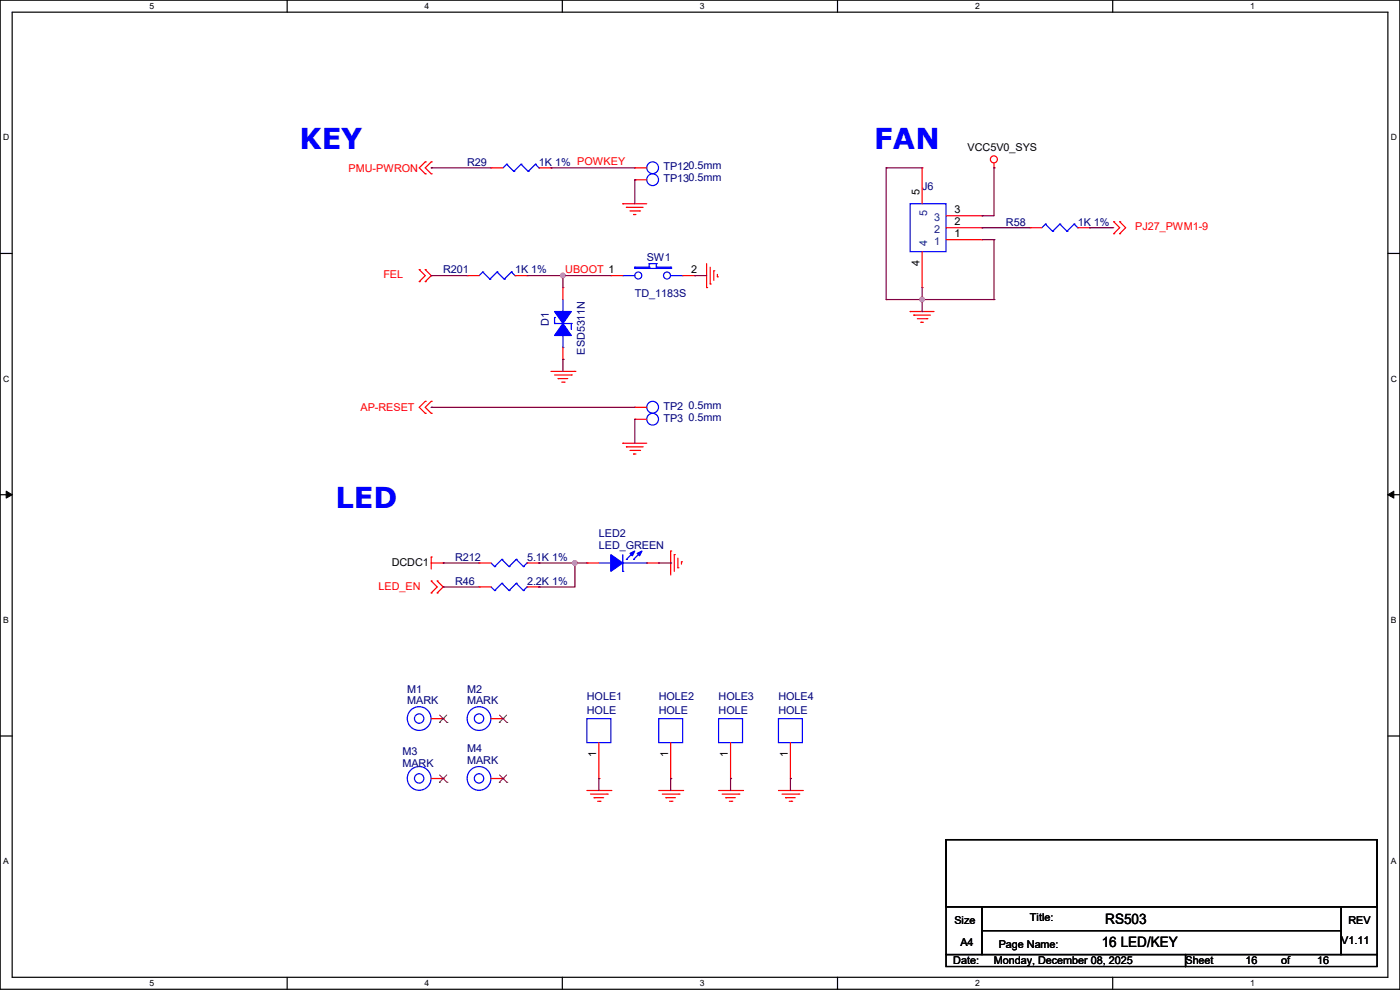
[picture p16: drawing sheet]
<svg xmlns="http://www.w3.org/2000/svg" width="297mm" height="210mm" viewBox="0 0 297 210" stroke-linecap="round" stroke-linejoin="round" font-family="sans-serif">
<defs><g id="words">
<g font-size="6.1" fill="#00f">
<text x="63.5" y="31.5">KEY</text>
<text x="185.5" y="31.5">FAN</text>
<text x="71.2" y="107.7">LED</text>
</g>
<g font-size="3">
<text x="234.5" y="196.1">RS503</text>
<text x="233.7" y="200.9">16 LED/KEY</text>
</g>
<g font-size="2.3" fill="#000080">
<text x="99.1" y="35.1">R29</text>
<text x="114.3" y="35.1">1K 1% POWKEY</text>
<text x="140.8" y="38.7">TP130.5mm</text>
<text x="140.8" y="36.2">TP120.5mm</text>
<text x="195.6" y="40.2">J6</text>
<text x="213.4" y="47.8">R58</text>
<text x="228.6" y="47.8">1K 1%</text>
<text x="94" y="58">R201</text>
<text x="109.3" y="58">1K 1%</text>
<text x="137.2" y="55.5">SW1</text>
<text x="134.7" y="63.1">TD_1183S</text>
<text x="116.5" y="69.1" transform="rotate(-90 116.5 69.1)">D1</text>
<text x="124.1" y="75.2" transform="rotate(-90 124.1 75.2)">ESD5311N</text>
<text x="140.8" y="87">TP2</text>
<text x="140.8" y="89.5">TP3</text>
<text x="146.1" y="86.7">0.5mm</text>
<text x="146.1" y="89.2">0.5mm</text>
<text x="127" y="113.9">LED2</text>
<text x="96.6" y="119">R212</text>
<text x="111.8" y="119">5.1K 1%</text>
<text x="127" y="116.4">LED_GREEN</text>
<text x="96.6" y="124">R46</text>
<text x="111.8" y="124">2.2K 1%</text>
<text x="86.4" y="146.9">M1</text>
<text x="86.4" y="149.4">MARK</text>
<text x="99.1" y="146.9">M2</text>
<text x="99.1" y="149.4">MARK</text>
<text x="124.5" y="148.4">HOLE1</text>
<text x="139.7" y="148.4">HOLE2</text>
<text x="152.4" y="148.4">HOLE3</text>
<text x="165.1" y="148.4">HOLE4</text>
<text x="124.5" y="151.5">HOLE</text>
<text x="139.7" y="151.5">HOLE</text>
<text x="152.4" y="151.5">HOLE</text>
<text x="165.1" y="151.5">HOLE</text>
<text x="85.4" y="160.1">M3</text>
<text x="99.1" y="159.6">M4</text>
<text x="85.4" y="162.6">MARK</text>
<text x="99.1" y="162.1">MARK</text>
</g>
<g font-size="2.3">
<text x="205.3" y="32.1">VCC5V0_SYS</text>
<text x="195.1" y="41.4" transform="rotate(-90 195.1 41.4)">5</text>
<text x="202.5" y="47.8">2</text>
<text x="202.5" y="45.2">3</text>
<text x="202.5" y="50.3">1</text>
<text x="146.6" y="57.9">2</text>
<text x="195.1" y="56.4" transform="rotate(-90 195.1 56.4)">4</text>
<text x="83.1" y="120">DCDC1</text>
<text x="126.5" y="160.6" transform="rotate(-90 126.5 160.6)">1</text>
<text x="141.7" y="160.6" transform="rotate(-90 141.7 160.6)">1</text>
<text x="154.4" y="160.6" transform="rotate(-90 154.4 160.6)">1</text>
<text x="167.1" y="160.6" transform="rotate(-90 167.1 160.6)">1</text>
<text x="202.5" y="195.9">Size</text>
<text x="218.5" y="195.4">Title:</text>
<text x="286" y="195.9">REV</text>
<text x="203.8" y="200.7">A4</text>
<text x="211.9" y="201">Page Name:</text>
<text x="284.5" y="200.2">V1.11</text>
<text x="202.2" y="204.6">Date:</text>
<text x="210.9" y="204.6">Monday, December 08, 2025</text>
<text x="251.5" y="204.6">Sheet</text>
<text x="264.2" y="204.6">16</text>
<text x="271.8" y="204.6">of</text>
<text x="279.4" y="204.6">16</text>
</g>
<g font-size="2.3" fill="#f00">
<text x="74" y="36.4">PMU-PWRON</text>
<text x="240.8" y="48.9">PJ27_PWM1-9</text>
<text x="81.3" y="59">FEL</text>
<text x="119.9" y="58">UBOOT 1</text>
<text x="76.5" y="87.2">AP-RESET</text>
<text x="80.3" y="125.1">LED_EN</text>
</g>
<g font-size="2.3" fill="#004080">
<text x="196.7" y="45.8" transform="rotate(-90 196.7 45.8)">5</text>
<text x="198.2" y="46.8">3</text>
<text x="196.7" y="52.1" transform="rotate(-90 196.7 52.1)">4</text>
<text x="198.2" y="51.9">1</text>
<text x="198.2" y="49.4">2</text>
</g>
<g font-size="1.8">
<text x="31.7" y="1.9">5</text>
<text x="90.1" y="1.9">4</text>
<text x="148.5" y="1.9">3</text>
<text x="206.8" y="1.9">2</text>
<text x="265.2" y="1.9">1</text>
<text x=".7" y="29.8">D</text>
<text x="295.1" y="29.8">D</text>
<text x=".7" y="80.9">C</text>
<text x="295.1" y="80.9">C</text>
<text x=".7" y="132.1">B</text>
<text x="295.1" y="132.1">B</text>
<text x=".7" y="183.3">A</text>
<text x="295.1" y="183.3">A</text>
<text x="31.7" y="209.2">5</text>
<text x="90.1" y="209.2">4</text>
<text x="148.5" y="209.2">3</text>
<text x="206.8" y="209.2">2</text>
<text x="265.2" y="209.2">1</text>
</g>
</g></defs>
<g fill="none" stroke="#000" stroke-width=".25">
<path d="M0 0h297v209.8h-297zM2.6 2.6h291.8v204.7h-291.8zM60.9 0v2.6M119.3 0v2.6M177.7 0v2.6M236.1 0v2.6M0 53.8h2.6M294.4 53.8h2.6M0 104.9h2.6M294.4 104.9h2.6M0 156.1h2.6M294.4 156.1h2.6"/>
<path d="M200.7 178.1h91.4v14.2h-91.4zM200.7 192.3h7.6v10.2h-7.6zM208.3 192.3h76.2v5.1h-76.2zM208.3 197.4h76.2v5.1h-76.2zM284.5 192.3h7.6v10.2h-7.6zM60.9 207.3v2.5M119.3 207.3v2.5M177.7 207.3v2.5M200.7 202.5h50.8v2.5h-50.8zM236.1 207.3v2.5M251.5 202.5h40.6v2.5h-40.6z"/>
</g>
<path d="M1.3 104.2l1.3 .7-1.3 .8zM294.4 104.9l1.3-.7v1.5z" fill="#000"/>
<path d="M1.3 104.2l1.3 .7-1.3 .8zM294.4 104.9l1.3-.7v1.5z" fill="none" stroke="#000" stroke-width=".21"/>
<g fill="none" stroke="#f00" stroke-width=".25">
<path d="M90.2 34.3h.1M90.2 36.9h.1M90.2 34.3l-1.3 1.3 1.3 1.3M91.5 34.3h.1M91.5 36.9h.1M91.5 34.3l-1.3 1.3 1.3 1.3M210.9 35.6h.1M210.9 34.6v1M88.9 57.2h.1M88.9 59.7h.1M88.9 57.2l1.3 1.3-1.3 1.2M90.2 59.7h.1"/>
<path d="M90.2 57.2h.1M90.2 57.2l1.3 1.3-1.3 1.2M129.6 58.5h.1M129.6 58.5h2.5M132.1 43.2h.1M132.1 43.2h5.1M132.9 44h.1M132.9 44h3.5M133.6 44.7h2.1M134.4 45.5h.1M134.4 45.5h.5M135.7 44.7h.1"/>
<path d="M144.8 58.5h2.6M147.4 58.5h.1M149.9 55.9v5.1M150.7 56.7v3.5M151.4 57.4h.1M151.4 57.4v2.1M152.2 58.7h.1M152.2 58.2v.5M236.3 47h.1M236.3 49.6h.1M236.3 47l1.2 1.3-1.2 1.3M237.5 47h.1"/>
<path d="M237.5 49.6h.1M237.5 47l1.3 1.3-1.3 1.3M116.9 78.8h5.1M117.6 79.5h3.6M121.2 79.5h.1M122 78.8h.1M149.9 61h.1M150.7 60.2h.1M193.1 66.1h.1M193.1 66.1h5.1M193.8 66.8h.1M193.8 66.8h3.6"/>
<path d="M194.6 67.6h2M195.4 68.4h.1M195.4 68.4h.5M196.6 67.6h.1M90.2 85.1h.1M90.2 87.7h.1M90.2 85.1l-1.3 1.3 1.3 1.3M91.5 85.1h.1M91.5 87.7h.1M91.5 85.1l-1.3 1.3 1.3 1.3M118.4 80.3h.1M118.4 80.3h2"/>
<path d="M119.2 81.1h.5M119.7 81.1h.1M132.1 94h.1M132.1 94h5.1M132.9 94.8h.1M132.9 94.8h3.5M133.6 95.5h2.1M134.4 96.3h.1M134.4 96.3h.5M134.7 86.4h.1M134.7 86.4h2.5M135.7 95.5h.1"/>
<path d="M91.5 118.2h.1M91.5 119.4h2.5M91.5 118.2v2.5M94 119.4h.1M142.3 116.9h.1M142.3 116.9v5.1M143 117.6h.1M143 117.6v3.6M143.8 118.4v2M144.6 119.2h.1M144.6 119.2v.5M91.5 123.2h.1"/>
<path d="M91.5 125.8h.1M91.5 123.2l1.3 1.3-1.3 1.3M92.8 125.8h.1M92.8 123.2h.1M92.8 123.2l1.2 1.3-1.2 1.3M143.8 120.4h.1M124.5 167.7h5.1M125.3 168.4h3.5M126 169.2h.1M126 169.2h2.1M126.8 170h.5M127.3 170h.1"/>
<path d="M128.8 168.4h.1M129.6 167.7h.1M139.7 167.7h5.1M140.5 168.4h3.6M141.3 169.2h.1M141.3 169.2h2M142 170h.5M142.5 170h.1M144.1 168.4h.1M144.8 167.7h.1M152.4 167.7h5.1M153.2 168.4h3.6"/>
<path d="M154 169.2h.1M154 169.2h2M154.7 170h.5M155.2 170h.1M156.8 168.4h.1M157.5 167.7h.1M165.1 167.7h5.1M165.9 168.4h3.6M166.7 169.2h.1M166.7 169.2h2M167.4 170h.5M167.9 170h.1"/>
<path d="M169.5 168.4h.1M170.2 167.7h.1"/>
<circle cx="210.8" cy="33.8" r=".74"/>
</g>
<g fill="none" stroke="#00f" stroke-width=".25">
<path d="M132.1 58.5h.1M132.1 58.5h2.6M134.7 56.7h.1M134.7 56.9h.1M134.7 56.9h7.6M134.7 56.7h3M134.7 56.7v.2M137.7 55.9h.1M137.7 56.7h.1M137.7 55.9h1.5M137.7 55.9v.8M139.2 56.7h.1"/>
<path d="M139.2 55.9h.1M139.2 56.7h3.1M139.2 55.9v.8M142.3 56.9h.1M142.3 56.7h.1M142.3 56.7v.2M142.3 58.5h2.5M144.8 58.5h.1M117.6 68.6h.1M117.6 67.4h.1M117.6 68.6h3.6M117.6 67.4v1.2"/>
<path d="M119.4 66.1h.1M119.4 73.7h.1M119.4 63.5v2.6M119.4 71.2v2.5M121.2 68.6h.1M121.2 68.6v1.3"/>
<circle cx="135.4" cy="58.4" r=".74"/>
<circle cx="141.5" cy="58.4" r=".74"/>
<circle cx="138.5" cy="86.4" r="1.25"/>
</g>
<path d="M117.6 66.1h3.6l-1.8 2.5z" fill-rule="evenodd" fill="#00f"/>
<path d="M117.6 66.1h3.6l-1.8 2.5z" fill="none" stroke="#00f" stroke-width=".25"/>
<path d="M119.4 68.6l1.8 2.6h-3.6z" fill-rule="evenodd" fill="#00f"/>
<g fill="none" stroke="#00f" stroke-width=".25">
<path d="M193.1 43.2h7.6v10.2h-7.6zM119.4 68.6l1.8 2.6h-3.6zM127 119.4h2.6M129.6 119.4h.1M132.1 117.6v3.6M132.1 119.4h5.1M132.9 118.7h.1M134.4 118.7h.1M134.4 117.1l-1.5 1.6M135.9 117.1l-1.5 1.6M137.2 119.4h.1M132.1 121.2h.1"/>
<path d="M124.5 152.4h5.1v5.1h-5.1zM152.4 152.4h5.1v5.1h-5.1z"/>
<circle cx="138.5" cy="38.1" r="1.25"/>
</g>
<g fill="none" stroke="#f00" stroke-width=".25">
<path d="M134.7 38.1h.1M134.7 38.1h2.5M195.6 35.6h.1M195.6 35.6v7.6M195.6 53.4v7.6M200.7 50.8h7.6M200.7 48.3h7.6M200.7 45.8h7.6M208.3 50.8h.1M208.3 48.3h.1M208.3 45.8h.1M119.4 61h.1"/>
<path d="M119.4 76.2h.1M119.4 61v2.5M119.4 73.7v2.5M195.6 61h.1M127 157.5v7.6M155 157.5v7.6M127 165.1h.1M155 165.1h.1"/>
</g>
<path d="M129.6 117.6l2.5 1.8-2.5 1.8z" fill-rule="evenodd" fill="#00f"/>
<path d="M129.6 117.6l2.5 1.8-2.5 1.8z" fill="none" stroke="#00f" stroke-width=".25"/>
<path d="M135.2 117.4l1-.5-.5 1z" fill-rule="evenodd" fill="#00f"/>
<path d="M135.2 117.4l1-.5-.5 1z" fill="none" stroke="#00f" stroke-width=".25"/>
<path d="M133.6 117.4l1.1-.5-.5 1z" fill-rule="evenodd" fill="#00f"/>
<g fill="none" stroke="#00f" stroke-width=".25">
<path d="M107.5 34.8h.1M107.5 34.8l-.8 .8M107.5 34.8l1.5 1.6M109 36.4h.1M110.5 34.8h.1M110.5 34.8l-1.5 1.6M110.5 34.8l1.6 1.6M112.1 36.4h.1M113.6 34.8h.1M113.6 34.8l-1.5 1.6M113.6 34.8l.7 .8M114.3 35.6h.1"/>
<path d="M102.4 57.7h.1M102.4 57.7l-.8 .8M102.4 57.7l1.5 1.5M103.9 59.2h.1M105.5 57.7h.1M105.5 57.7l-1.6 1.5M105.5 57.7l1.5 1.5M107 59.2h.1M108.5 57.7h.1M108.5 57.7l-1.5 1.5M108.5 57.7l.8 .8M109.3 58.5h.1"/>
<path d="M221.8 47.5h.1M221.8 47.5l-.8 .8M221.8 47.5l1.5 1.6M223.3 49.1h.1M224.8 47.5h.1M224.8 47.5l-1.5 1.6M224.8 47.5l1.6 1.6M226.4 49.1h.1M227.9 47.5h.1M227.9 47.5l-1.5 1.6M227.9 47.5l.7 .8M228.6 48.3h.1"/>
<path d="M104.2 119.4l.7 .8M106.5 118.7h.1M106.5 118.7l-1.6 1.5M106.5 118.7l1.5 1.5M109.5 118.7h.1M109.5 118.7l-1.5 1.5M109.5 118.7l1.5 1.5M111.8 119.4h.1M111.8 119.4l-.8 .8M133.6 117.4l1.1-.5-.5 1zM104.2 124.5l.7 .8M104.9 120.2h.1"/>
<path d="M104.9 125.3h.1M106.5 123.7h.1M106.5 123.7l-1.6 1.6M106.5 123.7l1.5 1.6M108 120.2h.1M108 125.3h.1M109.5 123.7h.1M109.5 123.7l-1.5 1.6M109.5 123.7l1.5 1.6M111 120.2h.1M111 125.3h.1M111.8 124.5h.1"/>
<path d="M111.8 124.5l-.8 .8M139.7 152.4h5.1v5.1h-5.1zM165.1 152.4h5.1v5.1h-5.1z"/>
<circle cx="138.5" cy="35.6" r="1.25"/>
<circle cx="138.5" cy="88.9" r="1.25"/>
<circle cx="88.9" cy="152.4" r="2.52"/>
<circle cx="88.9" cy="152.4" r=".99"/>
<circle cx="101.6" cy="152.4" r="2.52"/>
<circle cx="101.6" cy="152.4" r=".99"/>
<circle cx="88.9" cy="165.1" r="2.52"/>
<circle cx="88.9" cy="165.1" r=".99"/>
<circle cx="101.6" cy="165.1" r="2.52"/>
<circle cx="101.6" cy="165.1" r=".99"/>
</g>
<g fill="none" stroke="#f00" stroke-width=".25">
<path d="M104.2 35.6h.1M104.2 35.6h2.5M114.3 35.6h2.6M116.9 35.6h.1M134.7 35.6h.1M134.7 35.6h2.5M99.1 58.5h.1M99.1 58.5h2.5M109.3 58.5h2.5M111.8 58.5h.1M218.5 48.3h.1M218.5 48.3h2.5"/>
<path d="M228.6 48.3h2.6M231.2 48.3h.1M134.7 88.9h.1M134.7 88.9h2.5M101.6 119.4h.1M101.6 119.4h2.6M111.8 119.4h2.5M114.3 119.4h.1M124.5 119.4h.1M124.5 119.4h2.5M137.2 119.4h2.5M139.7 119.4h.1"/>
<path d="M101.6 124.5h.1M101.6 124.5h2.6M111.8 124.5h2.5M114.3 124.5h.1M91.5 152.4h2.5M94 152.4h.1M104.2 152.4h2.5M106.7 152.4h.1M142.3 157.5v7.6M167.7 157.5v7.6M91.5 165.1h2.5M94 165.1h.1"/>
<path d="M104.2 165.1h2.5M106.7 165.1h.1M142.3 165.1h.1M167.7 165.1h.1"/>
</g>
<g fill="none" stroke="#804000" stroke-width=".21">
<path d="M93.2 153.2h.1M93.3 151.7l1.5 1.5M94.8 151.7l-1.6 1.5M94.8 153.2h.1M105.9 153.2h.1M106 151.7l1.5 1.5M107.5 151.7l-1.6 1.5M107.5 153.2h.1M93.2 165.9h.1M93.3 164.4l1.5 1.5M94.8 164.4l-1.6 1.5M94.8 165.9h.1"/>
<path d="M105.9 165.9h.1M106 164.4l1.5 1.5M107.5 164.4l-1.6 1.5M107.5 165.9h.1"/>
</g>
<path d="M91.5 35.6h.1M91.5 35.6h12.7M116.9 35.6h.1M116.9 35.6h17.8M91.5 58.5h.1M91.5 58.5h7.6M111.8 58.5h7.6M119.4 58.5h.1" fill="none" stroke="#800040" stroke-width=".25"/>
<circle cx="119.4" cy="58.4" r=".49" fill="#f0f"/>
<circle cx="119.4" cy="58.4" r=".49" fill="none" stroke="#f0f" stroke-width=".25"/>
<g fill="none" stroke="#800040" stroke-width=".25">
<path d="M134.7 38.1h.1M134.7 38.1v5.1M119.4 58.5h.1M119.4 58.5h10.2M119.4 58.5v2.5M147.4 58.5h.1M147.4 58.5h2.5M119.4 76.2h.1M119.4 76.2v2.6M91.5 86.4h.1M91.5 86.4h43.2M134.7 88.9h.1"/>
<path d="M134.7 88.9v5.1M94 119.4h.1M94 119.4h7.6M114.3 119.4h.1M114.3 119.4h7.7M122 119.4h.1M122 119.4v5.1M127 165.1h.1M127 165.1v2.6M142.3 165.1h.1M142.3 165.1v2.6M155 165.1h.1"/>
<path d="M155 165.1v2.6M167.7 165.1h.1M167.7 165.1v2.6"/>
</g>
<circle cx="121.9" cy="119.4" r=".49" fill="#f0f"/>
<circle cx="121.9" cy="119.4" r=".49" fill="none" stroke="#f0f" stroke-width=".25"/>
<g fill="none" stroke="#800040" stroke-width=".25">
<path d="M208.3 50.8h2.6M210.9 50.8h.1M210.9 50.8v12.7M195.6 63.5h.1M195.6 63.5h15.3M210.9 63.5h.1M122 119.4h.1M122 119.4h2.5M139.7 119.4h2.6M142.3 119.4h.1M94 124.5h.1M94 124.5h7.6"/>
<path d="M114.3 124.5h.1M114.3 124.5h7.7"/>
</g>
<circle cx="195.6" cy="63.5" r=".49" fill="#f0f"/>
<circle cx="195.6" cy="63.5" r=".49" fill="none" stroke="#f0f" stroke-width=".25"/>
<g fill="none" stroke="#800040" stroke-width=".25">
<path d="M188 35.6h.1M188 35.6h7.6M188 35.6v27.9M210.9 35.6h.1M210.9 35.6v10.2h-2.6M208.3 45.8h.1M208.3 48.3h.1M208.3 48.3h10.2M231.2 48.3h.1M231.2 48.3h5.1M188 63.5h.1M188 63.5h7.6"/>
<path d="M195.6 63.5h.1M195.6 66.1h.1M195.6 61v5.1"/>
</g>
<circle cx="119.4" cy="58.4" r=".49" fill="#f0f"/>
<circle cx="119.4" cy="58.4" r=".49" fill="none" stroke="#f0f" stroke-width=".25"/>
<circle cx="121.9" cy="119.4" r=".49" fill="#f0f"/>
<circle cx="121.9" cy="119.4" r=".49" fill="none" stroke="#f0f" stroke-width=".25"/>
<circle cx="195.6" cy="63.5" r=".49" fill="#f0f"/>
<circle cx="195.6" cy="63.5" r=".49" fill="none" stroke="#f0f" stroke-width=".25"/>
<use href="#words"/>
</svg>
